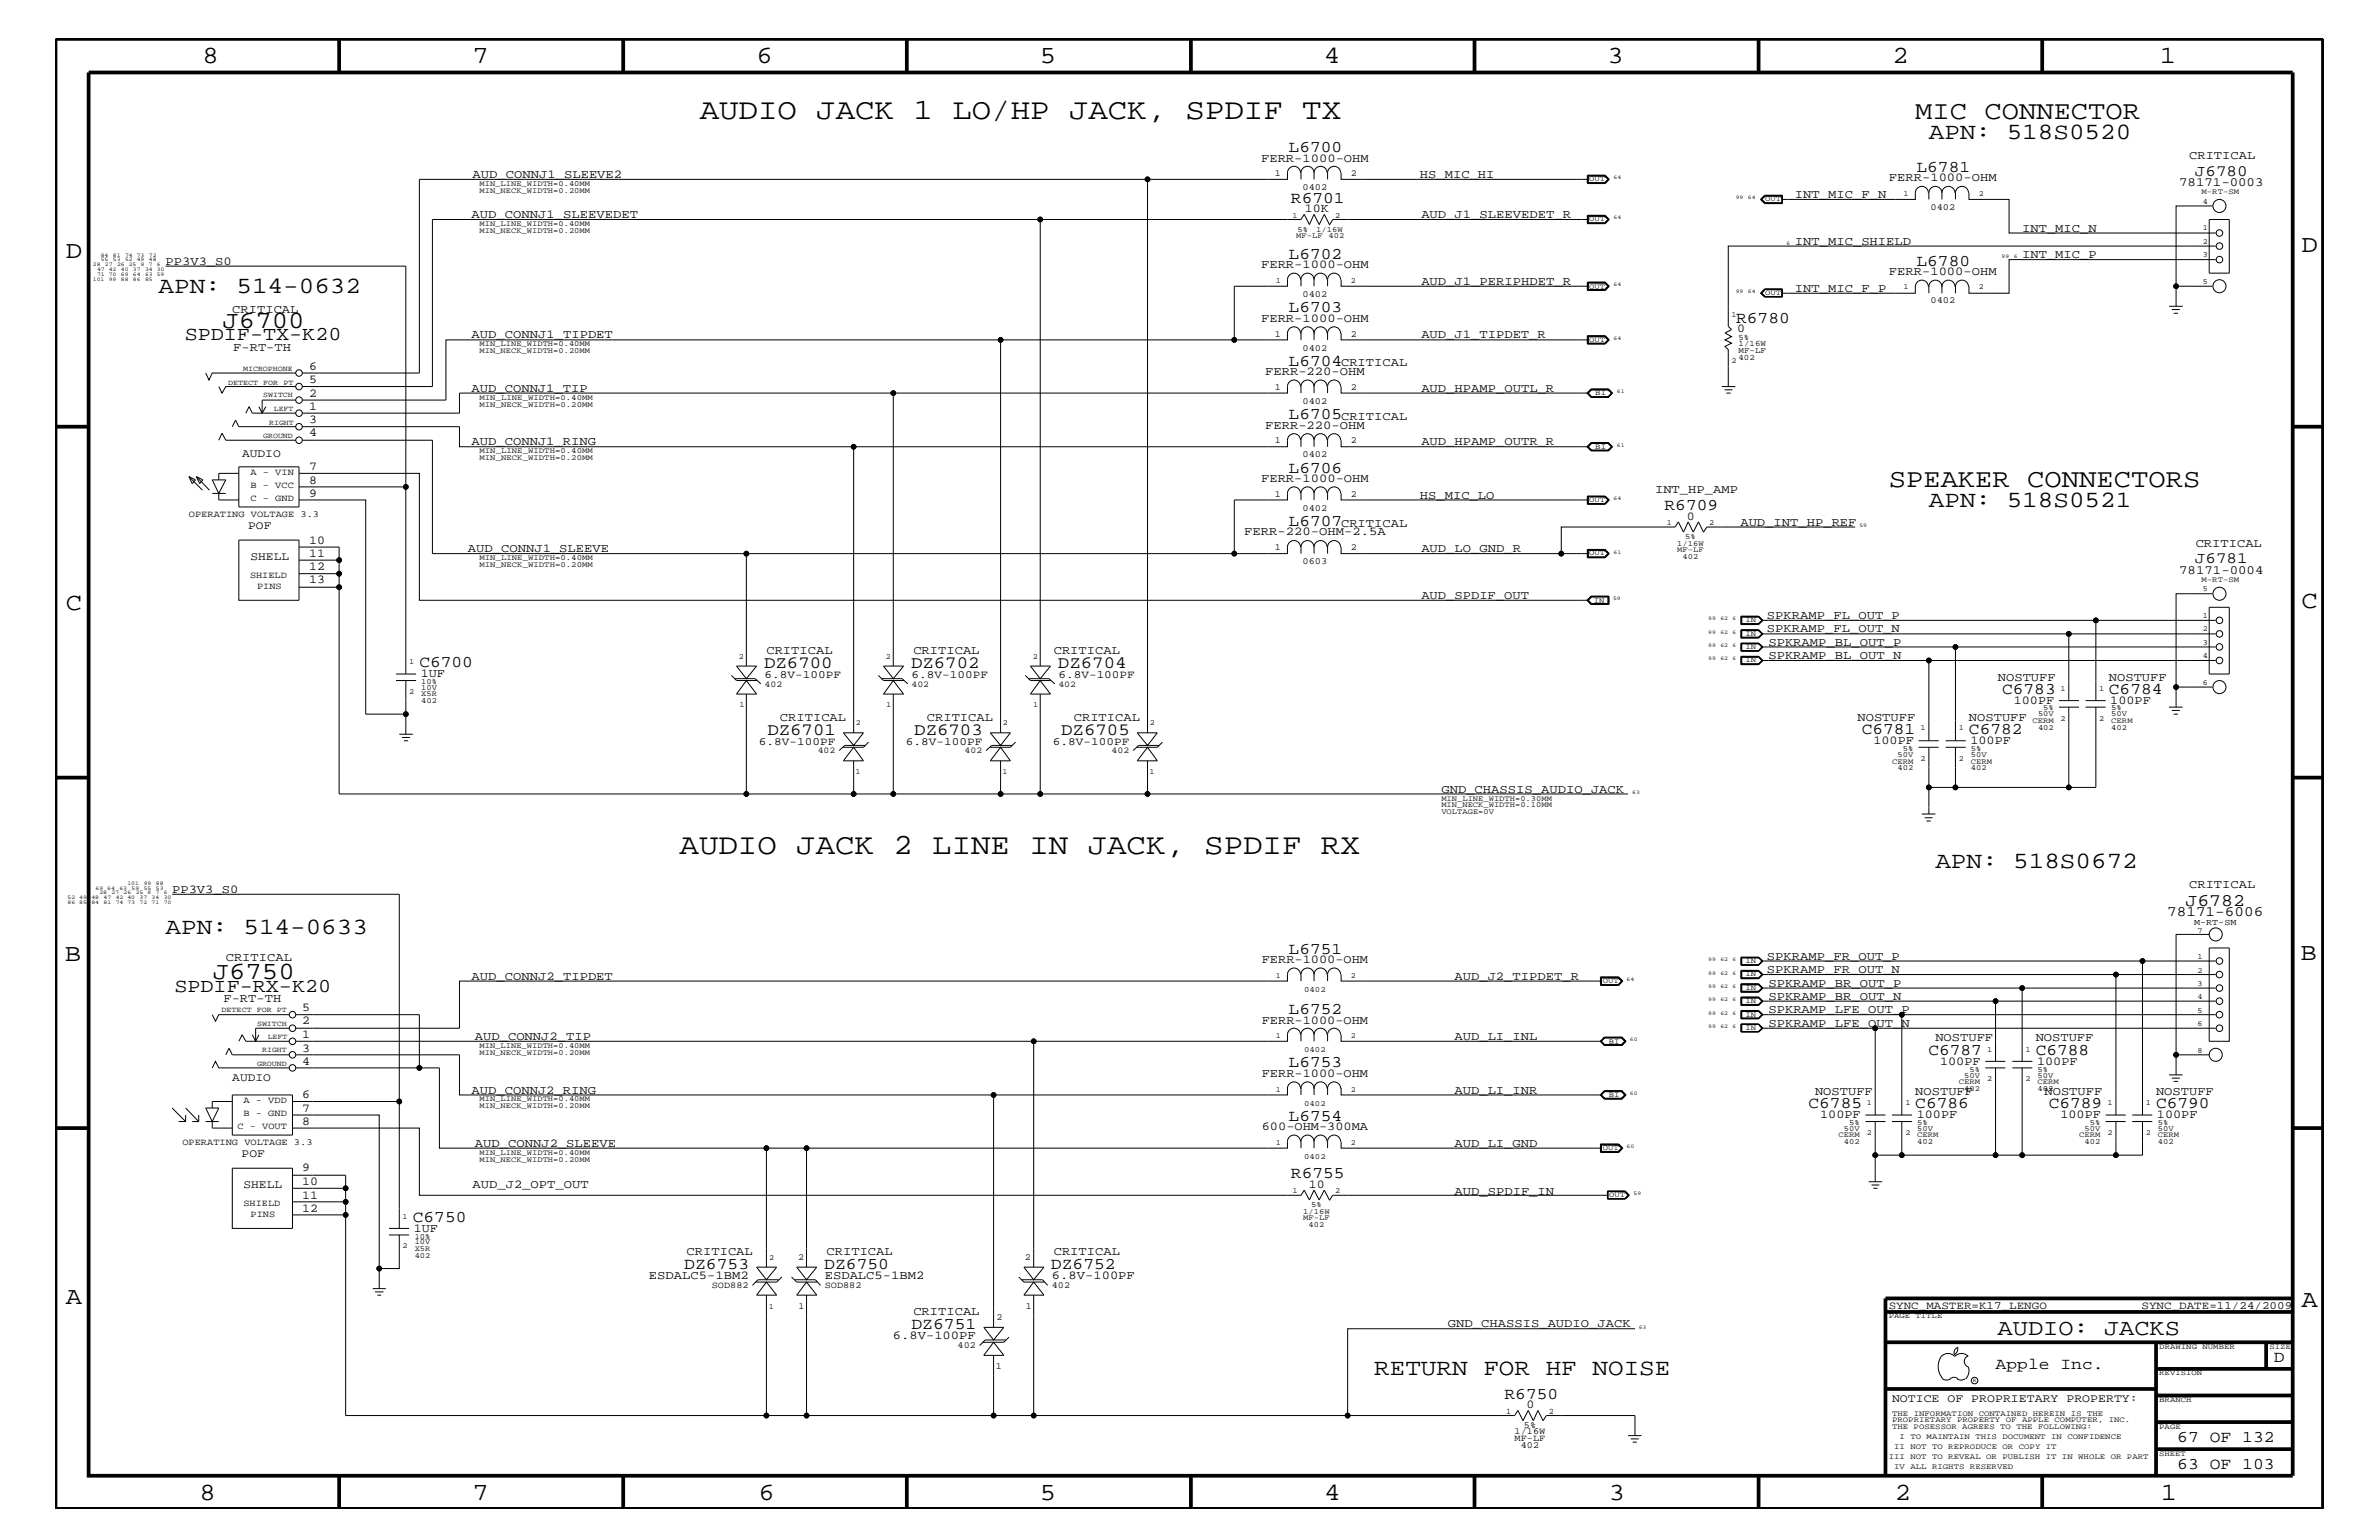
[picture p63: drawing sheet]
<svg xmlns="http://www.w3.org/2000/svg" width="432mm" height="279mm" viewBox="0 0 432 279" stroke-linecap="round" stroke-linejoin="round" font-family="sans-serif">
<defs><g id="words">
<g font-size="5.3">
<text x="127" y="21.6">AUDIO JACK 1 LO/HP JACK, SPDIF TX</text>
<text x="123.4" y="155">AUDIO JACK 2 LINE IN JACK, SPDIF RX</text>
</g>
<g font-size="4.7">
<text x="347.6" y="21.6">MIC CONNECTOR</text>
<text x="342.8" y="88.3">SPEAKER CONNECTORS</text>
</g>
<g font-size="4.5">
<text x="36.7" y="11.5">8</text>
<text x="85.8" y="11.5">7</text>
<text x="137.3" y="11.5">6</text>
<text x="188.7" y="11.5">5</text>
<text x="240.3" y="11.5">4</text>
<text x="291.8" y="11.5">3</text>
<text x="343.5" y="11.5">2</text>
<text x="392" y="11.5">1</text>
<text x="11.9" y="46.8">D</text>
<text x="417.7" y="45.7">D</text>
<text x="40.4" y="59.5">J6700</text>
<text x="11.9" y="110.6">C</text>
<text x="417.7" y="110.3">C</text>
<text x="11.8" y="174.3">B</text>
<text x="38.6" y="177.7">J6750</text>
<text x="417.6" y="174.2">B</text>
<text x="11.9" y="236.7">A</text>
<text x="417.7" y="237.1">A</text>
<text x="36.2" y="272.1">8</text>
<text x="85.8" y="272.1">7</text>
<text x="137.7" y="272.1">6</text>
<text x="188.7" y="272.1">5</text>
<text x="240.4" y="272.1">4</text>
<text x="292" y="272.1">3</text>
<text x="343.9" y="272.1">2</text>
<text x="392.2" y="272.1">1</text>
</g>
<g font-size="4.2">
<text x="350.1" y="25.3">APN: 518S0520</text>
<text x="28.8" y="53.2">APN: 514-0632</text>
<text x="350.1" y="92">APN: 518S0521</text>
<text x="351.3" y="157.4">APN: 518S0672</text>
<text x="30.1" y="169.5">APN: 514-0633</text>
<text x="249.4" y="249.5">RETURN FOR HF NOISE</text>
</g>
<text font-size="4.1" x="362.6" y="242.3">AUDIO: JACKS</text>
<g font-size="3.6">
<text x="33.5" y="61.8">SPDIF-TX-K20</text>
<text x="31.7" y="179.9">SPDIF-RX-K20</text>
</g>
<text font-size="3.2" x="396.7" y="164.4">J6782</text>
<g font-size="3.1">
<text x="138.7" y="121.2">DZ6700</text>
<text x="165.4" y="121.2">DZ6702</text>
<text x="192" y="121.2">DZ6704</text>
<text x="139.3" y="133.3">DZ6701</text>
<text x="165.9" y="133.3">DZ6703</text>
<text x="192.6" y="133.3">DZ6705</text>
</g>
<g font-size="3">
<text x="233.9" y="27.5">L6700</text>
<text x="347.9" y="31.2">L6781</text>
<text x="234.3" y="36.8">R6701</text>
<text x="233.9" y="47">L6702</text>
<text x="347.9" y="48.2">L6780</text>
<text x="233.9" y="56.7">L6703</text>
<text x="315.1" y="58.5">R6780</text>
<text x="233.9" y="66.4">L6704</text>
<text x="233.9" y="76.1">L6705</text>
<text x="233.9" y="85.8">L6706</text>
<text x="233.9" y="95.4">L6707</text>
<text x="302.1" y="92.6">R6709</text>
<text x="76.1" y="121">C6700</text>
<text x="363.4" y="125.9">C6783</text>
<text x="382.8" y="125.9">C6784</text>
<text x="337.9" y="133.2">C6781</text>
<text x="357.4" y="133.2">C6782</text>
<text x="233.9" y="173.1">L6751</text>
<text x="233.9" y="184">L6752</text>
<text x="350" y="191.4">C6787</text>
<text x="369.5" y="191.4">C6788</text>
<text x="233.9" y="193.7">L6753</text>
<text x="233.9" y="203.4">L6754</text>
<text x="328.3" y="201">C6785</text>
<text x="347.6" y="201">C6786</text>
<text x="371.9" y="201">C6789</text>
<text x="391.3" y="201">C6790</text>
<text x="234.3" y="213.8">R6755</text>
<text x="74.9" y="221.7">C6750</text>
<text x="124.2" y="230.2">DZ6753</text>
<text x="149.6" y="230.2">DZ6750</text>
<text x="190.8" y="230.2">DZ6752</text>
<text x="165.4" y="241.2">DZ6751</text>
<text x="362.2" y="248.4">Apple Inc.</text>
<text x="412.7" y="247.1">D</text>
<text x="273.1" y="253.8">R6750</text>
<text x="395.2" y="261.6">67 OF 132</text>
<text x="395.2" y="266.6">63 OF 103</text>
</g>
<g font-size="2.9">
<text x="398.4" y="31.9">J6780</text>
<text x="398.4" y="102.1">J6781</text>
</g>
<text font-size="2.6" x="393.4" y="166.2">78171-6006</text>
<g font-size="2.3">
<text x="395.5" y="33.7">78171-0003</text>
<text x="395.5" y="104.1">78171-0004</text>
</g>
<g font-size="2.2">
<text x="228.9" y="29.3">FERR-1000-OHM</text>
<text x="397.3" y="28.9">CRITICAL</text>
<text x="85.8" y="32.3">AUD_CONNJ1_SLEEVE2</text>
<text x="257.7" y="32.3">HS_MIC_HI</text>
<text x="325.8" y="35.9">INT_MIC_F_N</text>
<text x="342.9" y="32.9">FERR-1000-OHM</text>
<text x="85.6" y="39.6">AUD_CONNJ1_SLEEVEDET</text>
<text x="236.8" y="38.5">10K</text>
<text x="258" y="39.6">AUD_J1_SLEEVEDET_R</text>
<text x="325.8" y="44.4">INT_MIC_SHIELD</text>
<text x="367" y="42">INT_MIC_N</text>
<text x="367" y="46.8">INT_MIC_P</text>
<text x="30.1" y="48">PP3V3_S0</text>
<text x="228.9" y="48.7">FERR-1000-OHM</text>
<text x="258" y="51.7">AUD_J1_PERIPHDET_R</text>
<text x="325.8" y="52.9">INT_MIC_F_P</text>
<text x="342.9" y="49.9">FERR-1000-OHM</text>
<text x="42.2" y="56.8">CRITICAL</text>
<text x="228.9" y="58.4">FERR-1000-OHM</text>
<text x="42.3" y="63.6">F-RT-TH</text>
<text x="85.6" y="61.4">AUD_CONNJ1_TIPDET</text>
<text x="258" y="61.4">AUD_J1_TIPDET_R</text>
<text x="315.3" y="60.3">0</text>
<text x="56.1" y="72">2</text>
<text x="56.1" y="69.5">5</text>
<text x="56.1" y="67.1">6</text>
<text x="85.6" y="71.1">AUD_CONNJ1_TIP</text>
<text x="229.6" y="68.1">FERR-220-OHM</text>
<text x="243.4" y="66.5">CRITICAL</text>
<text x="258" y="71.1">AUD_HPAMP_OUTL_R</text>
<text x="56.1" y="74.4">1</text>
<text x="56.1" y="76.8">3</text>
<text x="229.6" y="77.8">FERR-220-OHM</text>
<text x="243.4" y="76.2">CRITICAL</text>
<text x="56.1" y="79.2">4</text>
<text x="85.6" y="80.8">AUD_CONNJ1_RING</text>
<text x="258" y="80.8">AUD_HPAMP_OUTR_R</text>
<text x="56.1" y="85.3">7</text>
<text x="56.1" y="87.7">8</text>
<text x="228.9" y="87.5">FERR-1000-OHM</text>
<text x="300.4" y="89.5">INT_HP_AMP</text>
<text x="56.1" y="90.1">9</text>
<text x="243.4" y="95.6">CRITICAL</text>
<text x="257.7" y="90.5">HS_MIC_LO</text>
<text x="306.2" y="94.3">0</text>
<text x="315.9" y="95.4">AUD_INT_HP_REF</text>
<text x="56.1" y="98.7">10</text>
<text x="56.1" y="101">11</text>
<text x="84.9" y="100.2">AUD_CONNJ1_SLEEVE</text>
<text x="225.8" y="97.1">FERR-220-OHM-2.5A</text>
<text x="258" y="100.2">AUD_LO_GND_R</text>
<text x="398.5" y="99.3">CRITICAL</text>
<text x="56.1" y="103.5">12</text>
<text x="56.1" y="105.9">13</text>
<text x="258" y="108.7">AUD_SPDIF_OUT</text>
<text x="320.7" y="112.3">SPKRAMP_FL_OUT_P</text>
<text x="139.1" y="118.6">CRITICAL</text>
<text x="165.8" y="118.6">CRITICAL</text>
<text x="191.3" y="118.6">CRITICAL</text>
<text x="320.7" y="114.8">SPKRAMP_FL_OUT_N</text>
<text x="321" y="117.2">SPKRAMP_BL_OUT_P</text>
<text x="321" y="119.6">SPKRAMP_BL_OUT_N</text>
<text x="76.4" y="122.9">1UF</text>
<text x="362.6" y="123.5">NOSTUFF</text>
<text x="382.8" y="123.5">NOSTUFF</text>
<text x="141.6" y="130.8">CRITICAL</text>
<text x="168.2" y="130.8">CRITICAL</text>
<text x="194.9" y="130.8">CRITICAL</text>
<text x="337.1" y="130.8">NOSTUFF</text>
<text x="357.4" y="130.8">NOSTUFF</text>
<text x="365.5" y="127.7">100PF</text>
<text x="383" y="127.7">100PF</text>
<text x="340" y="135">100PF</text>
<text x="357.6" y="135">100PF</text>
<text x="261.6" y="143.9">GND_CHASSIS_AUDIO_JACK</text>
<text x="31.2" y="162">PP3V3_S0</text>
<text x="397.3" y="161.1">CRITICAL</text>
<text x="41" y="174.4">CRITICAL</text>
<text x="85.6" y="177.7">AUD_CONNJ2_TIPDET</text>
<text x="229" y="174.8">FERR-1000-OHM</text>
<text x="264" y="177.7">AUD_J2_TIPDET_R</text>
<text x="320.7" y="174.2">SPKRAMP_FR_OUT_P</text>
<text x="320.7" y="176.6">SPKRAMP_FR_OUT_N</text>
<text x="321" y="179">SPKRAMP_BR_OUT_P</text>
<text x="40.6" y="181.8">F-RT-TH</text>
<text x="54.9" y="185.9">2</text>
<text x="54.9" y="183.5">5</text>
<text x="229" y="185.7">FERR-1000-OHM</text>
<text x="321" y="183.8">SPKRAMP_LFE_OUT_P</text>
<text x="321" y="181.4">SPKRAMP_BR_OUT_N</text>
<text x="54.9" y="188.3">1</text>
<text x="54.9" y="190.8">3</text>
<text x="86.2" y="188.7">AUD_CONNJ2_TIP</text>
<text x="264" y="188.7">AUD_LI_INL</text>
<text x="321" y="186.3">SPKRAMP_LFE_OUT_N</text>
<text x="351.3" y="188.9">NOSTUFF</text>
<text x="369.5" y="188.9">NOSTUFF</text>
<text x="54.9" y="193.2">4</text>
<text x="229" y="195.4">FERR-1000-OHM</text>
<text x="352.1" y="193.2">100PF</text>
<text x="369.7" y="193.2">100PF</text>
<text x="54.9" y="199.2">6</text>
<text x="54.9" y="201.7">7</text>
<text x="85.6" y="198.4">AUD_CONNJ2_RING</text>
<text x="264" y="198.4">AUD_LI_INR</text>
<text x="329.4" y="198.7">NOSTUFF</text>
<text x="330.4" y="202.9">100PF</text>
<text x="347.6" y="198.7">NOSTUFF</text>
<text x="347.9" y="202.9">100PF</text>
<text x="371.1" y="198.7">NOSTUFF</text>
<text x="374" y="202.9">100PF</text>
<text x="391.3" y="198.7">NOSTUFF</text>
<text x="391.5" y="202.9">100PF</text>
<text x="54.9" y="204.1">8</text>
<text x="86.2" y="208.1">AUD_CONNJ2_SLEEVE</text>
<text x="229" y="205.1">600-OHM-300MA</text>
<text x="264" y="208.1">AUD_LI_GND</text>
<text x="54.9" y="215">10</text>
<text x="54.9" y="212.5">9</text>
<text x="85.8" y="215.6">AUD_J2_OPT_OUT</text>
<text x="237.6" y="215.5">10</text>
<text x="54.9" y="217.5">11</text>
<text x="54.9" y="219.8">12</text>
<text x="264" y="216.9">AUD_SPDIF_IN</text>
<text x="75.1" y="223.5">1UF</text>
<text x="124.6" y="227.7">CRITICAL</text>
<text x="150" y="227.7">CRITICAL</text>
<text x="191.3" y="227.7">CRITICAL</text>
<text x="117.8" y="232.1">ESDALC5-1BM2</text>
<text x="149.7" y="232.1">ESDALC5-1BM2</text>
<text x="190.9" y="232.1">6.8V-100PF</text>
<text x="165.8" y="238.6">CRITICAL</text>
<text x="162.1" y="243">6.8V-100PF</text>
<text x="262.8" y="240.8">GND_CHASSIS_AUDIO_JACK</text>
<text x="277.1" y="255.5">0</text>
</g>
<g font-size="2.1">
<text x="43.9" y="82.8">AUDIO</text>
<text x="45" y="96">POF</text>
<text x="45.5" y="101.5">SHELL</text>
<text x="42.2" y="196.2">AUDIO</text>
<text x="43.9" y="209.9">POF</text>
<text x="44.2" y="215.5">SHELL</text>
<text x="343.4" y="254.4">NOTICE OF PROPRIETARY PROPERTY:</text>
</g>
<g font-size="2">
<text x="138.8" y="123">6.8V-100PF</text>
<text x="165.4" y="123">6.8V-100PF</text>
<text x="192.1" y="123">6.8V-100PF</text>
<text x="137.8" y="135.2">6.8V-100PF</text>
<text x="164.4" y="135.2">6.8V-100PF</text>
<text x="191.1" y="135.2">6.8V-100PF</text>
<text x="342.8" y="237.4">SYNC_MASTER=K17_LENGO</text>
<text x="388.7" y="237.4">SYNC_DATE=11/24/2009</text>
</g>
<g font-size="1.7">
<text x="231.4" y="31.9">1</text>
<text x="236.4" y="34.5">0402</text>
<text x="245.2" y="31.9">2</text>
<text x="350.4" y="38.1">0402</text>
<text x="236.4" y="53.9">0402</text>
<text x="350.4" y="55.1">0402</text>
<text x="231.4" y="61.1">1</text>
<text x="236.4" y="63.6">0402</text>
<text x="245.2" y="61.1">2</text>
<text x="231.4" y="70.7">1</text>
<text x="245.2" y="70.7">2</text>
<text x="236.4" y="73.3">0402</text>
<text x="231.4" y="80.5">1</text>
<text x="236.4" y="83">0402</text>
<text x="245.2" y="80.5">2</text>
<text x="45.5" y="86.1">A - VIN</text>
<text x="45.5" y="88.6">B - VCC</text>
<text x="34.3" y="93.8">OPERATING VOLTAGE 3.3</text>
<text x="45.5" y="91">C - GND</text>
<text x="231.4" y="90.1">1</text>
<text x="236.4" y="92.7">0402</text>
<text x="245.2" y="90.1">2</text>
<text x="231.4" y="99.9">1</text>
<text x="245.2" y="99.9">2</text>
<text x="45.4" y="104.9">SHIELD</text>
<text x="46.7" y="106.9">PINS</text>
<text x="236.4" y="102.4">0603</text>
<text x="44.2" y="200.1">A - VDD</text>
<text x="44.2" y="202.6">B - GND</text>
<text x="33.1" y="207.7">OPERATING VOLTAGE 3.3</text>
<text x="43.1" y="204.9">C - VOUT</text>
<text x="44.2" y="218.9">SHIELD</text>
<text x="45.5" y="220.8">PINS</text>
<text x="129.2" y="233.7">SOD882</text>
<text x="144.9" y="228.5">2</text>
<text x="149.7" y="233.7">SOD882</text>
<text x="186" y="228.5">2</text>
<text x="190.9" y="233.7">402</text>
<text x="144.9" y="237.4">1</text>
<text x="180.8" y="239.5">2</text>
<text x="186.2" y="237.4">1</text>
<text x="173.8" y="244.5">402</text>
<text x="180.8" y="248.4">1</text>
<text x="274.9" y="260.2">1/16W</text>
<text x="274.9" y="261.4">MF-LF</text>
<text x="276.1" y="262.7">402</text>
<text x="276.6" y="259">5%</text>
</g>
<g font-size="1.6">
<text x="138.8" y="124.6">402</text>
<text x="165.4" y="124.6">402</text>
<text x="192.1" y="124.6">402</text>
<text x="148.4" y="136.7">402</text>
<text x="175.1" y="136.7">402</text>
<text x="201.8" y="136.7">402</text>
<text x="398.2" y="167.8">M-RT-SM</text>
</g>
<g font-size="1.5">
<text x="315.6" y="65.3">402</text>
<text x="315.6" y="64">MF-LF</text>
<text x="315.6" y="62.9">1/16W</text>
<text x="315.6" y="61.7">5%</text>
<text x="273.4" y="256.5">1</text>
<text x="281.1" y="256.5">2</text>
</g>
<g font-size="1.4">
<text x="87" y="35">MIN_NECK_WIDTH=0.20MM</text>
<text x="87" y="33.7">MIN_LINE_WIDTH=0.40MM</text>
<text x="288.5" y="32.9">OUT</text>
<text x="345.5" y="35.6">1</text>
<text x="359.2" y="35.6">2</text>
<text x="399.6" y="35.2">M-RT-SM</text>
<text x="87" y="41">MIN_LINE_WIDTH=0.40MM</text>
<text x="234.6" y="39.5">1</text>
<text x="242.3" y="39.5">2</text>
<text x="288.5" y="40.2">OUT</text>
<text x="320.4" y="36.5">OUT</text>
<text x="399.8" y="36.9">4</text>
<text x="399.8" y="41.8">1</text>
<text x="87" y="42.3">MIN_NECK_WIDTH=0.20MM</text>
<text x="235.2" y="43.2">MF-LF</text>
<text x="235.5" y="42">5%</text>
<text x="238.9" y="42">1/16W</text>
<text x="241.1" y="43.2">402</text>
<text x="399.8" y="44.2">2</text>
<text x="399.8" y="46.6">3</text>
<text x="231.6" y="51.3">1</text>
<text x="245.2" y="51.3">2</text>
<text x="288.5" y="52.4">OUT</text>
<text x="320.4" y="53.5">OUT</text>
<text x="345.5" y="52.5">1</text>
<text x="359.2" y="52.5">2</text>
<text x="399.8" y="51.5">5</text>
<text x="314.3" y="57.4">1</text>
<text x="87" y="62.9">MIN_LINE_WIDTH=0.40MM</text>
<text x="87" y="64">MIN_NECK_WIDTH=0.20MM</text>
<text x="288.5" y="62">OUT</text>
<text x="314.3" y="65.9">2</text>
<text x="41.4" y="69.8">DETECT FOR PT</text>
<text x="44.1" y="67.3">MICROPHONE</text>
<text x="289.6" y="71.7">BI</text>
<text x="47.8" y="72.1">SWITCH</text>
<text x="48.9" y="77.1">RIGHT</text>
<text x="49.7" y="74.5">LEFT</text>
<text x="87" y="72.6">MIN_LINE_WIDTH=0.40MM</text>
<text x="87" y="73.8">MIN_NECK_WIDTH=0.20MM</text>
<text x="47.8" y="79.4">GROUND</text>
<text x="87" y="83.5">MIN_NECK_WIDTH=0.20MM</text>
<text x="87" y="82.2">MIN_LINE_WIDTH=0.40MM</text>
<text x="289.6" y="81.4">BI</text>
<text x="288.5" y="91.1">OUT</text>
<text x="302.5" y="95.2">1</text>
<text x="310.2" y="95.2">2</text>
<text x="87" y="101.6">MIN_LINE_WIDTH=0.40MM</text>
<text x="288.5" y="100.8">OUT</text>
<text x="304.4" y="100.2">MF-LF</text>
<text x="304.4" y="99">1/16W</text>
<text x="305.4" y="101.4">402</text>
<text x="305.9" y="97.7">5%</text>
<text x="87" y="102.9">MIN_NECK_WIDTH=0.20MM</text>
<text x="399.6" y="105.5">M-RT-SM</text>
<text x="399.8" y="107.2">5</text>
<text x="289.3" y="109.3">IN</text>
<text x="316.8" y="112.9">IN</text>
<text x="399.8" y="112">1</text>
<text x="134.1" y="119.5">2</text>
<text x="160.8" y="119.5">2</text>
<text x="187.5" y="119.5">2</text>
<text x="316.8" y="117.8">IN</text>
<text x="316.8" y="115.3">IN</text>
<text x="399.8" y="114.5">2</text>
<text x="399.8" y="117">3</text>
<text x="399.8" y="119.3">4</text>
<text x="74.3" y="120.4">1</text>
<text x="74.3" y="125.9">2</text>
<text x="76.5" y="124.1">10%</text>
<text x="76.5" y="125.2">10V</text>
<text x="316.8" y="120.2">IN</text>
<text x="374" y="125.3">1</text>
<text x="381" y="125.3">1</text>
<text x="399.8" y="124.2">6</text>
<text x="76.5" y="126.4">X5R</text>
<text x="76.5" y="127.6">402</text>
<text x="134.2" y="128.3">1</text>
<text x="155.4" y="131.6">2</text>
<text x="160.9" y="128.3">1</text>
<text x="182" y="131.6">2</text>
<text x="187.5" y="128.3">1</text>
<text x="208.7" y="131.6">2</text>
<text x="368.9" y="131.3">CERM</text>
<text x="369.9" y="130">50V</text>
<text x="370.8" y="128.9">5%</text>
<text x="374" y="130.8">2</text>
<text x="381" y="130.8">2</text>
<text x="383.2" y="128.9">5%</text>
<text x="383.2" y="130">50V</text>
<text x="383.2" y="131.3">CERM</text>
<text x="344.4" y="137.3">50V</text>
<text x="345.4" y="136.2">5%</text>
<text x="348.6" y="132.5">1</text>
<text x="355.5" y="132.5">1</text>
<text x="357.7" y="136.2">5%</text>
<text x="357.7" y="137.3">50V</text>
<text x="369.9" y="132.4">402</text>
<text x="383.2" y="132.4">402</text>
<text x="155.3" y="140.4">1</text>
<text x="181.9" y="140.4">1</text>
<text x="208.6" y="140.4">1</text>
<text x="343.4" y="138.5">CERM</text>
<text x="344.4" y="139.7">402</text>
<text x="348.6" y="138">2</text>
<text x="355.5" y="138">2</text>
<text x="357.7" y="138.5">CERM</text>
<text x="357.7" y="139.7">402</text>
<text x="261.6" y="147.7">VOLTAGE=0V</text>
<text x="261.6" y="145.3">MIN_LINE_WIDTH=0.30MM</text>
<text x="261.6" y="146.5">MIN_NECK_WIDTH=0.10MM</text>
<text x="398.9" y="169.2">7</text>
<text x="231.6" y="177.4">1</text>
<text x="236.7" y="179.9">0402</text>
<text x="245.2" y="177.4">2</text>
<text x="290.9" y="178.4">OUT</text>
<text x="316.8" y="179.6">IN</text>
<text x="316.8" y="174.8">IN</text>
<text x="316.8" y="177.2">IN</text>
<text x="398.9" y="174">1</text>
<text x="398.9" y="176.5">2</text>
<text x="398.9" y="178.8">3</text>
<text x="40.2" y="183.6">DETECT FOR PT</text>
<text x="316.8" y="184.4">IN</text>
<text x="316.8" y="182.1">IN</text>
<text x="398.9" y="181.3">4</text>
<text x="398.9" y="183.8">5</text>
<text x="46.7" y="186.1">SWITCH</text>
<text x="47.6" y="190.9">RIGHT</text>
<text x="48.6" y="188.6">LEFT</text>
<text x="87" y="190.2">MIN_LINE_WIDTH=0.40MM</text>
<text x="87" y="191.4">MIN_NECK_WIDTH=0.20MM</text>
<text x="231.6" y="188.3">1</text>
<text x="236.7" y="190.9">0402</text>
<text x="245.2" y="188.3">2</text>
<text x="292" y="189.3">BI</text>
<text x="316.8" y="186.9">IN</text>
<text x="360.7" y="190.8">1</text>
<text x="367.6" y="190.8">1</text>
<text x="398.9" y="191">8</text>
<text x="398.9" y="186.1">6</text>
<text x="46.7" y="193.3">GROUND</text>
<text x="355.5" y="196.7">CERM</text>
<text x="356.5" y="195.5">50V</text>
<text x="356.5" y="197.9">402</text>
<text x="357.5" y="194.4">5%</text>
<text x="360.7" y="196.2">2</text>
<text x="367.6" y="196.2">2</text>
<text x="369.8" y="194.4">5%</text>
<text x="369.8" y="195.5">50V</text>
<text x="369.8" y="196.7">CERM</text>
<text x="369.8" y="197.9">402</text>
<text x="87" y="199.8">MIN_LINE_WIDTH=0.40MM</text>
<text x="87" y="201">MIN_NECK_WIDTH=0.20MM</text>
<text x="231.6" y="198.1">1</text>
<text x="236.7" y="200.6">0402</text>
<text x="245.2" y="198.1">2</text>
<text x="292" y="199">BI</text>
<text x="338.8" y="200.4">1</text>
<text x="345.9" y="200.4">1</text>
<text x="382.5" y="200.4">1</text>
<text x="389.5" y="200.4">1</text>
<text x="87" y="209.6">MIN_LINE_WIDTH=0.40MM</text>
<text x="231.6" y="207.7">1</text>
<text x="245.2" y="207.7">2</text>
<text x="290.9" y="208.7">OUT</text>
<text x="333.7" y="206.4">CERM</text>
<text x="334.7" y="205.2">50V</text>
<text x="334.7" y="207.6">402</text>
<text x="335.6" y="204.1">5%</text>
<text x="338.8" y="205.9">2</text>
<text x="345.9" y="205.9">2</text>
<text x="348" y="204.1">5%</text>
<text x="348" y="205.2">50V</text>
<text x="348" y="206.4">CERM</text>
<text x="348" y="207.6">402</text>
<text x="377.4" y="206.4">CERM</text>
<text x="378.4" y="205.2">50V</text>
<text x="378.4" y="207.6">402</text>
<text x="379.3" y="204.1">5%</text>
<text x="382.5" y="205.9">2</text>
<text x="389.5" y="205.9">2</text>
<text x="391.7" y="204.1">5%</text>
<text x="391.7" y="205.2">50V</text>
<text x="391.7" y="206.4">CERM</text>
<text x="391.7" y="207.6">402</text>
<text x="87" y="210.8">MIN_NECK_WIDTH=0.20MM</text>
<text x="236.7" y="210.3">0402</text>
<text x="73.1" y="221.1">1</text>
<text x="234.6" y="216.4">1</text>
<text x="236.5" y="221.4">MF-LF</text>
<text x="236.5" y="220.2">1/16W</text>
<text x="238" y="219">5%</text>
<text x="242.3" y="216.4">2</text>
<text x="292.1" y="217.2">OUT</text>
<text x="73.1" y="226.5">2</text>
<text x="75.3" y="227">X5R</text>
<text x="75.3" y="225.7">10V</text>
<text x="75.3" y="224.7">10%</text>
<text x="237.5" y="222.6">402</text>
<text x="75.3" y="228.2">402</text>
<text x="139.6" y="228.5">2</text>
<text x="139.5" y="237.4">1</text>
<text x="342.8" y="239.2">PAGE TITLE</text>
<text x="391.9" y="244.7">DRAWING NUMBER</text>
<text x="411.9" y="244.7">SIZE</text>
<text x="391.9" y="249.5">REVISION</text>
<text x="343.4" y="256.8">THE INFORMATION CONTAINED HEREIN IS THE</text>
<text x="391.9" y="254.4">BRANCH</text>
<text x="343.4" y="259.3">THE POSESSOR AGREES TO THE FOLLOWING:</text>
<text x="343.4" y="258">PROPRIETARY PROPERTY OF APPLE COMPUTER, INC.</text>
<text x="343.8" y="262.9">II NOT TO REPRODUCE OR COPY IT</text>
<text x="344.8" y="261.1">I TO MAINTAIN THIS DOCUMENT IN CONFIDENCE</text>
<text x="391.9" y="259.3">PAGE</text>
<text x="342.8" y="264.7">III NOT TO REVEAL OR PUBLISH IT IN WHOLE OR PART</text>
<text x="343.8" y="266.6">IV ALL RIGHTS RESERVED</text>
<text x="391.9" y="264.1">SHEET</text>
</g>
<g font-size="1">
<text x="292.9" y="32.5">64</text>
<text x="292.9" y="39.8">64</text>
<text x="315" y="36.2">99</text>
<text x="317.2" y="36.2">64</text>
<text x="18.3" y="47.4">55</text>
<text x="18.3" y="46.6">84</text>
<text x="20.5" y="47.4">53</text>
<text x="20.5" y="46.6">81</text>
<text x="22.7" y="47.4">52 49</text>
<text x="22.7" y="46.6">74 73</text>
<text x="27" y="47.4">48</text>
<text x="27" y="46.6">72</text>
<text x="324.3" y="44.4">6</text>
<text x="363.3" y="46.8">99</text>
<text x="365.5" y="46.8">6</text>
<text x="16.8" y="48.3">28</text>
<text x="16.8" y="50.9">101</text>
<text x="17.6" y="49.2">47 42</text>
<text x="17.6" y="50.1">71 70</text>
<text x="19" y="48.3">27</text>
<text x="19.7" y="50.9">99</text>
<text x="21.3" y="48.3">26 25</text>
<text x="21.9" y="49.2">40</text>
<text x="21.9" y="50.1">69</text>
<text x="21.9" y="50.9">88</text>
<text x="24.1" y="49.2">37</text>
<text x="24.1" y="50.1">64</text>
<text x="24.1" y="50.9">86</text>
<text x="25.6" y="48.3">8</text>
<text x="26.3" y="49.2">34 30</text>
<text x="26.3" y="50.1">63 59</text>
<text x="26.3" y="50.9">85</text>
<text x="27" y="48.3">7</text>
<text x="28.4" y="48.3">6</text>
<text x="292.9" y="51.9">64</text>
<text x="315" y="53.2">99</text>
<text x="317.2" y="53.2">64</text>
<text x="292.9" y="61.7">64</text>
<text x="293.5" y="71.3">61</text>
<text x="293.5" y="81.1">61</text>
<text x="292.9" y="90.7">64</text>
<text x="337.5" y="95.6">59</text>
<text x="292.9" y="100.4">61</text>
<text x="292.8" y="108.9">59</text>
<text x="310" y="112.6">99</text>
<text x="312.3" y="112.6">62</text>
<text x="314.5" y="112.6">6</text>
<text x="310" y="117.4">99</text>
<text x="310" y="119.8">99</text>
<text x="310" y="115">99</text>
<text x="312.3" y="117.4">62</text>
<text x="312.3" y="119.8">62</text>
<text x="312.3" y="115">62</text>
<text x="314.5" y="117.4">6</text>
<text x="314.5" y="119.8">6</text>
<text x="314.5" y="115">6</text>
<text x="296.2" y="144">63</text>
<text x="17.4" y="161.4">69 64</text>
<text x="21.7" y="161.4">63</text>
<text x="23.1" y="160.6">101</text>
<text x="23.9" y="161.4">59</text>
<text x="26.1" y="161.4">55</text>
<text x="26.1" y="160.6">99</text>
<text x="28.3" y="161.4">53</text>
<text x="28.3" y="160.6">88</text>
<text x="12.3" y="163.2">52 49</text>
<text x="12.3" y="164">86 85</text>
<text x="16.6" y="163.2">48</text>
<text x="16.6" y="164">84</text>
<text x="18" y="162.2">28</text>
<text x="18.8" y="163.2">47</text>
<text x="18.8" y="164">81</text>
<text x="20.2" y="162.2">27</text>
<text x="21" y="163.2">42 40</text>
<text x="21" y="164">74 73</text>
<text x="22.4" y="162.2">26</text>
<text x="24.6" y="162.2">25 8</text>
<text x="25.3" y="163.2">37</text>
<text x="25.3" y="164">72</text>
<text x="27.5" y="163.2">34</text>
<text x="27.5" y="164">71</text>
<text x="28.3" y="162.2">7</text>
<text x="29.7" y="163.2">30</text>
<text x="29.7" y="164">70</text>
<text x="29.7" y="162.2">6</text>
<text x="295.2" y="178">64</text>
<text x="310" y="179.3">99</text>
<text x="310" y="174.4">99</text>
<text x="310" y="176.8">99</text>
<text x="312.3" y="179.3">62</text>
<text x="312.3" y="174.4">62</text>
<text x="312.3" y="176.8">62</text>
<text x="314.5" y="179.3">6</text>
<text x="314.5" y="174.4">6</text>
<text x="314.5" y="176.8">6</text>
<text x="310" y="184.1">99</text>
<text x="310" y="181.6">99</text>
<text x="312.3" y="184.1">62</text>
<text x="312.3" y="181.6">62</text>
<text x="314.5" y="184.1">6</text>
<text x="314.5" y="181.6">6</text>
<text x="295.8" y="188.9">60</text>
<text x="310" y="186.5">99</text>
<text x="312.3" y="186.5">62</text>
<text x="314.5" y="186.5">6</text>
<text x="295.8" y="198.7">60</text>
<text x="295.2" y="208.3">60</text>
<text x="296.5" y="216.9">59</text>
<text x="297.4" y="241.1">63</text>
<text x="358.1" y="250.7">R</text>
</g>
</g></defs>
<g fill="none" stroke="#000" stroke-width=".18">
<path d="M188.8 39.8h-110.3v30.3h-23.6M208.3 32.5h-132.2v35.2h-21.2M236.1 31.4a1.19 1.19 0 0 0-1.2-1.2 1.19 1.19 0 0 0-1.2 1.2v1.1h-25.4v100.5M238.5 31.4a1.19 1.19 0 0 1 1.2-1.2 1.19 1.19 0 0 1 1.2 1.2M238.5 31.4a1.19 1.19 0 0 0-1.2-1.2 1.19 1.19 0 0 0-1.2 1.2v1.1M238.5 31.4v1.1M243.3 31.4a1.19 1.19 0 0 0-1.2-1.2 1.19 1.19 0 0 0-1.1 1.2v1.1M243.4 31.4v1.1h44.9M288.1 31.8h3.2l.8 .7-.8 .8h-3.2zM288.1 39.1h3.2l.8 .7-.8 .8h-3.2zM288.1 33.2h3.2M288.1 31.9h3.2"/>
<path d="M288.1 39.1h3.2M288.2 31.9v1.3M288.2 39.1v1.4M288.3 31.9h3l.5 .6-.5 .6h-3zM288.3 39.2h3l.5 .6-.5 .6h-3zM288.3 39.8h-46.4l-.6 1M291.3 31.9l.7 .6-.7 .7M291.3 31.9l.6 .6-.6 .7M291.3 39.1l.7 .7-.7 .7M291.3 39.1l.6 .7-.6 .7M319.5 36.2l.8-.8h3.2v1.5h-3.2zM320.4 35.5l-.7 .7 .7 .7"/>
<path d="M323.4 35.6h-3l-.6 .6 .6 .6h3M323.4 35.5v1.4M323.5 35.5h-3.2l-.7 .7 .7 .7h3.2M350 35a1.19 1.19 0 0 0-1.2-1.2 1.19 1.19 0 0 0-1.2 1.2v1.2h-24.2M352.5 35a1.19 1.19 0 0 1 1.2-1.2 1.19 1.19 0 0 1 1.1 1.2M352.5 35a1.19 1.19 0 0 0-1.2-1.2 1.19 1.19 0 0 0-1.2 1.2v1.2M352.5 35v1.2M357.3 35a1.19 1.19 0 0 0-1.2-1.2 1.19 1.19 0 0 0-1.2 1.2v1.2M357.4 35v1.2h7.3v6.1h37.5M401 39.8h3.6v9.8h-3.6zM401.6 37.4h-6.6v14.5h6.6M30.1 48.3h43.6v40"/>
<path d="M236.1 50.7a1.19 1.19 0 0 0-1.2-1.1 1.19 1.19 0 0 0-1.2 1.1v1.2h-9.7v9.8M238.5 50.7a1.19 1.19 0 0 1 1.2-1.1 1.19 1.19 0 0 1 1.2 1.1M238.5 50.7a1.19 1.19 0 0 0-1.2-1.1 1.19 1.19 0 0 0-1.2 1.1v1.2M238.5 50.7v1.2M241.3 40.8l-.9-1.9-1 1.9-.9-1.9-.8 1.9-1-1.9-.6 .9h-47.3v81M243.3 50.7a1.19 1.19 0 0 0-1.2-1.1 1.19 1.19 0 0 0-1.1 1.1v1.2M243.4 50.7v1.2h44.9M288.1 51.2h3.2l.8 .7-.8 .8h-3.2zM288.1 51.3h3.2l.7 .6-.7 .8M288.1 40.5h3.2M288.2 51.3h3.1l.6 .6-.6 .7h-3.1zM288.3 51.3v1.2h3l.5-.6-.5-.6"/>
<path d="M320.3 52.4h3.2v1.5h-3.2M320.3 52.4l-.8 .8 .8 .7M320.3 52.4l-.7 .8 .7 .7M320.4 52.5l-.6 .7 .6 .6M320.4 52.5h3v1.3h-3M320.4 52.5l-.7 .7 .7 .6M347.6 51.9v1.3h-24.2M347.6 52a1.19 1.19 0 0 1 1.2-1.2 1.19 1.19 0 0 1 1.2 1.2M350.1 52a1.19 1.19 0 0 1 1.2-1.2 1.19 1.19 0 0 1 1.2 1.2 1.19 1.19 0 0 1 1.2-1.2 1.19 1.19 0 0 1 1.1 1.2M350.1 51.9v1.3M352.5 51.9v1.3M354.9 52a1.19 1.19 0 0 1 1.2-1.2 1.19 1.19 0 0 1 1.2 1.2"/>
<path d="M354.9 51.9v1.3M393.7 55.6h2.5M394.2 56.2h1.4M394.5 56.8h.8M395 51.9v3.7M402.2 44.6h-88.5v14.6l.6 .6-1.2 .6 1.2 .7-1.2 .6 1.2 .6-1.2 .6 .6 .5v6.7M402.2 47.1h-37.5v6.1h-7.3v-1.3M37.3 67.7l.6 1.2 .6-1.2h15.2M39.7 70.1l.6 1.2 .7-1.2h12.7M39.7 79.9l.6-1.3 .7 1.3h12.7M42.2 77.4l.6-1.2 .5 1.2h10.4M44.6 75l.6-1.2 .6 1.2h7.9"/>
<path d="M47 73.8l.6 1.2M48.3 73.8l-.7 1.2M53.7 72.6h-6.1v2.4M54.9 77.4h28.5v3.7h71.5M54.9 79.9h23.6v20.5h57M162.1 71.3h-78.7v3.7h-28.5M181.6 61.7h-100.7v10.9h-26M224 61.7h-42.4v71.3M233.7 60.4v1.3h-9.7M233.7 60.5a1.19 1.19 0 0 1 1.2-1.2 1.19 1.19 0 0 1 1.2 1.2M236.1 79.9a1.19 1.19 0 0 0-1.2-1.2 1.19 1.19 0 0 0-1.2 1.2v1.2h-78.8v51.9M236.1 70.1a1.19 1.19 0 0 0-1.2-1.2 1.19 1.19 0 0 0-1.2 1.2v1.2h-71.6v49.5"/>
<path d="M236.1 60.5a1.19 1.19 0 0 1 1.2-1.2 1.19 1.19 0 0 1 1.2 1.2 1.19 1.19 0 0 1 1.2-1.2 1.19 1.19 0 0 1 1.2 1.2M236.1 60.4v1.3M238.5 79.9a1.19 1.19 0 0 1 1.2-1.2 1.19 1.19 0 0 1 1.2 1.2M238.5 79.9a1.19 1.19 0 0 0-1.2-1.2 1.19 1.19 0 0 0-1.2 1.2v1.2M238.5 70.1a1.19 1.19 0 0 1 1.2-1.2 1.19 1.19 0 0 1 1.2 1.2M238.5 70.1a1.19 1.19 0 0 0-1.2-1.2 1.19 1.19 0 0 0-1.2 1.2v1.2M238.5 60.4v1.3M238.5 70.1v1.2M238.5 79.9v1.2M241 60.5a1.19 1.19 0 0 1 1.1-1.2 1.19 1.19 0 0 1 1.2 1.2M241 60.4v1.3M243.3 79.9a1.19 1.19 0 0 0-1.2-1.2 1.19 1.19 0 0 0-1.1 1.2v1.2"/>
<path d="M243.3 70.1a1.19 1.19 0 0 0-1.2-1.2 1.19 1.19 0 0 0-1.1 1.2v1.2M243.4 60.4v1.3h44.9M243.4 79.9v1.2h44.9M243.4 70.1v1.2h44.9M288.1 60.9h3.2l.8 .8-.8 .7h-3.2zM288.1 62.3h3.2M288.1 61h3.2M288.2 61v1.3M288.3 61.1h3l.5 .6-.5 .6h-3zM288.8 70.7h3.1l.6 .6-.6 .7h-3.1l-.6-.7zM288.8 70.6h3.1l.7 .7-.7 .8h-3.1l-.7-.8zM288.8 70.6h3.1l.8 .7-.8 .8h-3.1l-.8-.8z"/>
<path d="M288.9 70.7h2.9l.7 .6-.7 .7h-2.9l-.6-.7zM291.3 61l.7 .7-.7 .6M291.3 61l.6 .7-.6 .6M312.5 70.1h2.5M313 70.7h1.5M313.4 71.3h.7M34.3 86.5l2.4 2.4M34.3 86.5l1.2 .6-.6 .6zM35.6 86.5l1.2 .6-.6 .6zM35.6 86.5l2.4 2.4M38.5 87.1h2.5l-1.3 2.4zM38.5 89.5h2.5"/>
<path d="M39.7 89.5v1.2h3.6M43.3 98h11v10.9h-11zM43.3 84.7h11v7.3h-11zM43.3 85.9h-3.6v1.2M54.3 90.7h12.1v38.9h7.3M54.3 85.9h21.8v23h212.2M54.3 88.3h19.4v34M54.3 99.3h7.3v2.3h-7.3M236.1 89.5a1.19 1.19 0 0 0-1.2-1.2 1.19 1.19 0 0 0-1.2 1.2v1.2h-9.7v9.7h9.7v-1.1a1.19 1.19 0 0 1 1.2-1.2 1.19 1.19 0 0 1 1.2 1.2M238.5 89.5a1.19 1.19 0 0 1 1.2-1.2 1.19 1.19 0 0 1 1.2 1.2M238.5 89.5a1.19 1.19 0 0 0-1.2-1.2 1.19 1.19 0 0 0-1.2 1.2v1.2M238.5 99.3a1.19 1.19 0 0 1 1.2-1.2 1.19 1.19 0 0 1 1.2 1.2"/>
<path d="M238.5 99.3a1.19 1.19 0 0 0-1.2-1.2 1.19 1.19 0 0 0-1.2 1.2v1.1M238.5 89.5v1.2M238.5 99.3v1.1M243.3 89.5a1.19 1.19 0 0 0-1.2-1.2 1.19 1.19 0 0 0-1.1 1.2v1.2M243.3 99.3a1.19 1.19 0 0 0-1.2-1.2 1.19 1.19 0 0 0-1.1 1.2v1.1M243.4 89.5v1.2h44.9M243.4 99.3v1.1h44.9M288 81.1l.8-.8h3.1l.8 .8-.8 .7h-3.1zM288.1 99.7h3.2l.8 .7-.8 .8h-3.2zM288.1 99.8h3.2M288.2 90.1h3.1l.6 .6-.6 .7h-3.1zM288.2 99.8v1.3"/>
<path d="M288.3 99.9h3l.5 .5-.5 .6h-3zM288.3 90.1v1.3M288.8 80.4h3.1l.6 .7M288.8 80.4h3.1l.7 .7-.7 .6h-3.1M288.8 80.4l-.7 .7 .7 .6M288.8 80.4l-.6 .7 .6 .6M288.9 80.5h2.9l.7 .6-.7 .5h-2.9l-.6-.5zM291.3 90.1l.5 .6-.5 .7M291.3 90h-3.2v1.5h3.2M291.3 99.8l.7 .6-.7 .7M291.3 99.8l.6 .6-.6 .7M291.3 90l.8 .7-.8 .8"/>
<path d="M291.3 90l.7 .7-.7 .8M292.5 81.1l-.6 .6h-3.1M336.7 95.6h-26.9l-.6 .9-.9-1.8-1 1.8-.9-1.8-.8 1.8-1-1.8-.6 .9h-20.6v4.8M61.6 101.6v2.5h-7.3M61.6 104.1v2.4h-7.3M61.6 106.5v37.5h73.9v-18.1M224 100.4h-88.5v20.4M288 108.9l.8-.8h3.2v1.6h-3.2zM288.1 101.1h3.2M288.8 108.2l-.7 .7 .7 .8M288.8 108.2h3.2M288.8 108.2l-.6 .7 .6 .7h3.1v-1.4"/>
<path d="M288.9 108.3h2.9v1.2h-2.9l-.6-.6zM316 111.8h3.2l.8 .8-.8 .7h-3.2zM316 114.2h3.2l.8 .8-.8 .8h-3.2zM316 116.7h3.2l.8 .7-.8 .7h-3.2zM316 119.1h3.2l.8 .7-.8 .8h-3.2zM316.1 116.7v1.4M316.1 118.1h3.1M316.1 116.8h3.1M316.1 112h3.1l.6 .6-.6 .5h-3.1zM316.1 114.4h3.1l.6 .6-.6 .6h-3.1zM316.1 116.8v1.3M316.1 119.2h3.1l.6 .6-.6 .6h-3.1z"/>
<path d="M319.2 111.9h-3.1v1.3h3.1M319.2 114.3h-3.1v1.4h3.1M319.2 119.2h-3.1v1.3h3.1M319.2 116.8l.7 .6-.7 .7M319.2 116.8l.6 .6M319.2 119.2l.7 .6-.7 .7M319.2 119.2l.8 .6M319.2 111.9l.7 .7-.7 .6M319.2 111.9l.8 .7M319.2 114.3l.7 .7-.7 .7M319.2 114.3l.8 .7M319.8 117.4l-.6 .7"/>
<path d="M319.8 117.4h35.1M319.8 119.8h82.4M319.8 115h82.4M319.8 112.6h82.4M320 119.8l-.8 .7M320 112.6l-.8 .6M320 115l-.8 .7M350.1 119.8v14.6M375.5 115v12.1M380.4 112.6v14.5M401 110.2h3.6v12.1h-3.6zM401.6 107.7h-6.6v17h6.6"/>
<path d="M402.2 117.4h-47.3v17M71.9 123.5h3.6M71.9 122.3h3.6M72.5 133.2h2.4M73 133.8h1.4M73.3 134.4h.8M73.7 123.5v9.7M132.8 122.5l.9 1h3.7M133.4 123.1h3.7l1 1M133.7 120.8h3.6l-1.8 2.3zM135.5 123.5l1.8 2.4h-3.6zM153.1 133h3.6l-1.8 2.2z"/>
<path d="M154.9 135.6l1.8 2.4h-3.6zM154.9 138v6h-19.4M157.1 135.2h-3.8l-1 1M157.6 134.6l-.9 1h-3.7M159.4 122.5l1 1h3.7M160 123.1h3.7l1.1 1M160.4 120.8h3.6l-1.9 2.3zM162.1 123.5l1.9 2.4h-3.6zM162.1 125.9v18.1h-7.2M179.7 133h3.7l-1.8 2.2zM181.6 135.6l1.8 2.4h-3.7zM181.6 138v6h-19.5"/>
<path d="M183.7 135.2h-3.7l-1 1M184.3 134.6l-.9 1h-3.7M186.1 122.5l.9 1h3.8M186.7 123.1h3.7l1 1M187 120.8h3.7l-1.9 2.3zM188.8 123.5l1.9 2.4h-3.7zM188.8 125.9v18.1h-7.2M206.4 133h3.7l-1.8 2.2zM208.3 135.6l1.8 2.4h-3.7zM208.3 138v6M210.4 135.2h-3.7l-1 1M211 134.6l-.9 1h-3.8"/>
<path d="M348.2 135.6h3.7M348.2 134.4h3.7M350.1 135.6v7.3h4.8v-7.3M353.1 135.6h3.7M353.1 134.4h3.7M373.7 128.3h3.7M373.7 127.1h3.7M375.5 128.3v14.6h-20.6M378.5 128.3h3.7M378.5 127.1h3.7M380.4 128.3v14.6h-4.9M393.7 128.3h2.5"/>
<path d="M394.2 128.9h1.4M394.5 129.6h.8M395 124.7v3.6M188.8 144h106.7M348.8 147.7h2.5M349.3 148.4h1.5M349.7 149h.7M350.1 142.9v4.8M31.2 162.2h41.3v60.7M236.1 176.8a1.19 1.19 0 0 0-1.2-1.2 1.19 1.19 0 0 0-1.2 1.2v1.2h-150.3v8.5h-29.7M238.5 176.8a1.19 1.19 0 0 1 1.2-1.2 1.19 1.19 0 0 1 1.2 1.2M238.5 176.8a1.19 1.19 0 0 0-1.2-1.2 1.19 1.19 0 0 0-1.2 1.2v1.2"/>
<path d="M238.5 176.8v1.2M243.3 176.8a1.19 1.19 0 0 0-1.2-1.2 1.19 1.19 0 0 0-1.1 1.2v1.2M243.4 176.8v1.2h47.3M290.5 177.2h3.3l.8 .8-.8 .8h-3.3zM290.6 178.8v-1.5h3.2l.7 .7-.7 .8M293.7 177.4h-3v1.3h3M293.7 177.4l.7 .6-.7 .7M293.7 177.4l.6 .6-.6 .7M316 173.7h3.2l.8 .7-.8 .7h-3.2zM316 176.1h3.2l.8 .7-.8 .8h-3.2zM316 178.5h3.2l.8 .8-.8 .7h-3.2zM316.1 173.7v1.4"/>
<path d="M316.1 178.5v1.4h3.1l.8-.6M316.1 179.9h3.1M316.1 178.6h3.1l.7 .7-.7 .6M316.1 175h3.1M316.1 173.8h3.1M316.1 173.8v1.2M316.1 176.2h3.1l.6 .6-.6 .6h-3.1zM319.2 176.1h-3.1v1.4h3.1M319.2 173.8l.7 .6-.7 .6M319.2 173.8l.6 .6M319.2 176.1l.7 .7-.7 .7M319.2 176.1l.8 .7"/>
<path d="M319.8 179.3l-.6-.6h-3.1v1.2M319.8 179.3l-.6 .6M319.8 179.3h82.4M319.8 174.4l-.6 .6M319.8 174.4h82.4M319.8 176.8h64.2M320 176.8l-.8 .7M367 179.3v13.3M388.9 174.4v27.9M401 172h3.6v16.9h-3.6zM401 169.5h-6v21.9h6M402.2 176.8h-18.2v25.5"/>
<path d="M38.5 184.1l.6 1.2 .6-1.2h12.8M38.5 193.7l.6-1.1 .6 1.1h12.8M41 191.4l.6-1.2 .6 1.2h10.3M42.2 198.7h10.9v7.2h-10.9zM42.2 199.8h-3.7v1.2M43.3 188.9l.6-1.2 .7 1.2h7.9M45.8 187.7l.6 1.2 .6-1.2M52.5 186.5h-6.1v2.4M53.1 199.8h19.4M53.7 191.4h29.7v7.3h96.9M53.7 184.1h22.4v9.6h-22.4M53.7 188.9h133.9"/>
<path d="M76.1 193.7h3.7v14.6h59.3M233.7 197.4v1.3h-53.4v42.1M233.7 197.5a1.19 1.19 0 0 1 1.2-1.2 1.19 1.19 0 0 1 1.2 1.2M236.1 187.7a1.19 1.19 0 0 0-1.2-1.2 1.19 1.19 0 0 0-1.2 1.2v1.2h-46.1v41M236.1 197.5a1.19 1.19 0 0 1 1.2-1.2 1.19 1.19 0 0 1 1.2 1.2 1.19 1.19 0 0 1 1.2-1.2 1.19 1.19 0 0 1 1.2 1.2M236.1 197.4v1.3M238.5 187.7a1.19 1.19 0 0 1 1.2-1.2 1.19 1.19 0 0 1 1.2 1.2M238.5 187.7a1.19 1.19 0 0 0-1.2-1.2 1.19 1.19 0 0 0-1.2 1.2v1.2M238.5 187.7v1.2M238.5 197.4v1.3M241 197.5a1.19 1.19 0 0 1 1.1-1.2 1.19 1.19 0 0 1 1.2 1.2M241 197.4v1.3"/>
<path d="M243.3 187.7a1.19 1.19 0 0 0-1.2-1.2 1.19 1.19 0 0 0-1.1 1.2v1.2M243.4 187.7v1.2h47.3M243.4 197.4v1.3h47.3M290.5 188.9l.8-.7h3.1l.7 .7-.7 .8h-3.1zM290.6 188.9l.7-.7h3l.7 .7-.7 .7h-3zM290.6 198.7l.7-.7h3l.7 .7-.7 .6h-3zM291.2 188.2h3.2l.7 .7-.7 .8h-3.2l-.7-.8zM291.2 197.9h3.2l.7 .8-.7 .7h-3.2l-.7-.7zM291.3 188.3h3l.6 .6-.6 .6h-3l-.6-.6zM291.3 198.1h3l.6 .6-.6 .5h-3l-.6-.5zM291.3 197.9h3.1l.7 .8-.7 .6h-3.1l-.8-.6zM316 183.3h3.2l.8 .8-.8 .8h-3.2z"/>
<path d="M316 180.9h3.2l.8 .7-.8 .8h-3.2zM316 185.8h3.2l.8 .7-.8 .7h-3.2zM316.1 185.8v1.4M316.1 187.1h3.1M316.1 185.9h3.1M316.1 181h3.1M316.1 183.5h3.1l.6 .6-.6 .6h-3.1zM316.1 181v1.2h3.1l.6-.6M316.1 185.9v1.2M319.2 183.4l.7 .7-.7 .7M319.2 183.4h-3.1v1.4h3.1M319.2 183.4l.8 .7"/>
<path d="M319.2 185.9l.7 .6-.7 .6M319.2 185.9l.6 .6M319.2 181l.7 .6-.7 .7h-3.1M319.2 181l.6 .6M319.8 184.1h82.4M319.8 186.5l-.6 .6M319.8 186.5h82.4M319.8 181.6h82.4M320 184.1l-.8 .7M320 181.6l-.8-.6h-3.1v1.4M340.4 186.5v15.8M345.2 184.1v18.2"/>
<path d="M360.3 193.7h3.7M360.3 192.6h3.7M362.2 193.7v15.9h-17M362.2 181.6v11M365.3 193.7h3.6M365.3 192.6h3.6M367 193.7v15.9h17v-6.1M393.7 195h2.5M394.2 195.6h1.4M394.5 196.2h.8M395 191.4v3.6M31.2 201l2.5 2.5"/>
<path d="M32.4 203.5h1.3M33.7 201l2.4 2.5M33.7 202.3v1.2M34.9 203.5h1.2M36.1 202.3v1.2M37.3 203.5h2.4M38.5 203.5l1.2-2.5h-2.4l1.2 2.5v1.2h3.7M42.2 211.9h10.9v11h-10.9zM53.1 202.3h15.7v27.9M53.1 204.7h23v12.2h160l.6-1 1 1.8 .8-1.8 .9 1.8 1-1.8 .9 1.8M53.1 213.2h9.6v2.4h-9.6M62.7 215.6v2.4h-9.6"/>
<path d="M62.7 218v2.4h-9.6M146.4 208.3h-7.3v21.6M236.1 207.1a1.19 1.19 0 0 0-1.2-1.2 1.19 1.19 0 0 0-1.2 1.2v1.2h-87.3v21.6M238.5 207.1a1.19 1.19 0 0 1 1.2-1.2 1.19 1.19 0 0 1 1.2 1.2M238.5 207.1a1.19 1.19 0 0 0-1.2-1.2 1.19 1.19 0 0 0-1.2 1.2v1.2M238.5 207.1v1.2M243.3 207.1a1.19 1.19 0 0 0-1.2-1.2 1.19 1.19 0 0 0-1.1 1.2v1.2M243.4 207.1v1.2h47.3M290.5 207.5h3.3l.8 .8-.8 .8h-3.3zM290.6 209.1v-1.5h3.2l.7 .7-.7 .8M290.7 207.7h3l.7 .6-.7 .7h-3zM291.8 216.9h-49.9l-.6 .9"/>
<path d="M291.8 216.2h3.2l.6 .7-.6 .6h-3.2zM293.7 207.7l.6 .6-.6 .6h-3M294.9 216.2l.6 .7-.6 .6M295 216.1h-3.2v1.4h3.2M295 216.1l.7 .8-.7 .6M338.6 203.5h3.6M338.6 202.3h3.6M339.2 214.4h2.4M339.7 215h1.4M340 215.6h.8M340.4 203.5v6.1h4.8v-6.1M340.4 209.6v4.8"/>
<path d="M343.4 203.5h3.6M343.4 202.3h3.6M362.2 209.6h4.8M382.2 203.5h3.6M382.2 202.3h3.6M387 203.5h3.7M387 202.3h3.7M388.9 203.5v6.1h-4.9M62.7 220.4v36.4h83.7M67.6 233.8h2.4M68.1 234.4h1.5M68.5 235h.7"/>
<path d="M70.6 224.1h3.7M70.6 222.9h3.7M72.5 224.1v6.1h-3.7v3.6M137.3 229.9h3.7l-1.9 2.3zM139.1 232.6l1.9 2.4h-3.7zM139.1 235v21.8M141.3 232.2h-3.7l-1 1M141.9 231.7l-.9 .9h-3.8M143.7 231.7l.9 .9h3.7M144.3 232.2h3.7l.9 1M144.6 229.9h3.7l-1.9 2.3zM146.4 232.6l1.9 2.4h-3.7z"/>
<path d="M146.4 235v21.8h33.9M184.9 231.7l.9 .9h3.8M185.4 232.2h3.8l1 1M185.8 229.9h3.7l-1.9 2.3zM187.6 232.6l1.9 2.4h-3.7zM187.6 235v21.8h57M178.6 240.8h3.6l-1.9 2.3zM180.3 243.5l1.9 2.4h-3.6zM180.3 245.9v10.9h7.3M182.5 243.1h-3.7l-1 1M183.1 242.6l-.9 .9h-3.8M296.8 241.1h-52.2v15.7h30.3l.6-.9 .9 1.9 1-1.9 .9 1.9 .8-1.9 1 1.9 .6-1h16.1v3.7"/>
<path d="M352.3 246.1a1.69 1.69 0 0 1 2.5 0 1.72 1.72 0 0 1 2.4 0M352.4 246a3.2 3.2 0 0 0 .4 4.3l.8 .1 .4-.2M354 250.2l.7-.3 .7 .3M355.2 250.2l.7 .2 .7-.2M355.3 244.4v.3a1.18 1.18 0 0 1-.6 1.1M355.4 244.4a.99 .99 0 0 0-.6 1.4M357.2 246a1.04 1.04 0 0 0-.7 1 1.04 1.04 0 0 0 .7 1M357.3 248l.1 .7a2.11 2.11 0 0 1-.6 1.5M295.5 260.5h2.4M296 261.1h1.4M296.3 261.6h.8"/>
<circle cx="188.8" cy="39.8" r=".42"/>
<circle cx="208.3" cy="32.5" r=".42"/>
<circle cx="402.8" cy="37.4" r="1.19"/>
<circle cx="395" cy="51.9" r=".42"/>
<circle cx="402.8" cy="51.9" r="1.19"/>
<circle cx="402.8" cy="44.6" r=".59"/>
<circle cx="402.8" cy="47.1" r=".59"/>
<circle cx="402.8" cy="42.3" r=".59"/>
<circle cx="54.3" cy="72.6" r=".59"/>
<circle cx="54.3" cy="77.4" r=".59"/>
<circle cx="54.3" cy="67.7" r=".59"/>
<circle cx="54.3" cy="75" r=".59"/>
<circle cx="54.3" cy="79.9" r=".59"/>
<circle cx="54.3" cy="70.1" r=".59"/>
<circle cx="162.1" cy="71.3" r=".42"/>
<circle cx="181.6" cy="61.7" r=".42"/>
<circle cx="224" cy="61.7" r=".42"/>
<circle cx="73.7" cy="88.3" r=".42"/>
<circle cx="154.9" cy="81.1" r=".42"/>
<circle cx="61.6" cy="101.6" r=".42"/>
<circle cx="61.6" cy="104.1" r=".42"/>
<circle cx="61.6" cy="106.5" r=".42"/>
<circle cx="135.5" cy="100.4" r=".42"/>
<circle cx="224" cy="100.4" r=".42"/>
<circle cx="283.4" cy="100.4" r=".42"/>
<circle cx="350.1" cy="119.8" r=".42"/>
<circle cx="354.9" cy="117.4" r=".42"/>
<circle cx="375.5" cy="115" r=".42"/>
<circle cx="380.4" cy="112.6" r=".42"/>
<circle cx="402.8" cy="107.7" r="1.19"/>
<circle cx="402.8" cy="117.4" r=".59"/>
<circle cx="402.8" cy="112.6" r=".59"/>
<circle cx="402.8" cy="119.8" r=".59"/>
<circle cx="402.8" cy="115" r=".59"/>
<circle cx="73.7" cy="129.6" r=".42"/>
<circle cx="395" cy="124.7" r=".42"/>
<circle cx="402.8" cy="124.7" r="1.19"/>
<circle cx="135.5" cy="144" r=".42"/>
<circle cx="154.9" cy="144" r=".42"/>
<circle cx="162.1" cy="144" r=".42"/>
<circle cx="181.6" cy="144" r=".42"/>
<circle cx="188.8" cy="144" r=".42"/>
<circle cx="208.3" cy="144" r=".42"/>
<circle cx="350.1" cy="142.9" r=".42"/>
<circle cx="354.9" cy="142.9" r=".42"/>
<circle cx="375.5" cy="142.9" r=".42"/>
<circle cx="367" cy="179.3" r=".42"/>
<circle cx="384" cy="176.8" r=".42"/>
<circle cx="388.9" cy="174.4" r=".42"/>
<circle cx="402.2" cy="169.5" r="1.19"/>
<circle cx="402.8" cy="176.8" r=".59"/>
<circle cx="402.8" cy="179.3" r=".59"/>
<circle cx="402.8" cy="174.4" r=".59"/>
<circle cx="53.1" cy="186.5" r=".59"/>
<circle cx="53.1" cy="193.7" r=".59"/>
<circle cx="53.1" cy="191.4" r=".59"/>
<circle cx="53.1" cy="188.9" r=".59"/>
<circle cx="53.1" cy="184.1" r=".59"/>
<circle cx="72.5" cy="199.8" r=".42"/>
<circle cx="76.1" cy="193.7" r=".42"/>
<circle cx="180.3" cy="198.7" r=".42"/>
<circle cx="187.6" cy="188.9" r=".42"/>
<circle cx="340.4" cy="186.5" r=".42"/>
<circle cx="345.2" cy="184.1" r=".42"/>
<circle cx="362.2" cy="181.6" r=".42"/>
<circle cx="395" cy="191.4" r=".42"/>
<circle cx="402.2" cy="191.4" r="1.19"/>
<circle cx="402.8" cy="186.5" r=".59"/>
<circle cx="402.8" cy="181.6" r=".59"/>
<circle cx="402.8" cy="184.1" r=".59"/>
<circle cx="62.7" cy="218" r=".42"/>
<circle cx="62.7" cy="215.6" r=".42"/>
<circle cx="139.1" cy="208.3" r=".42"/>
<circle cx="146.4" cy="208.3" r=".42"/>
<circle cx="340.4" cy="209.6" r=".42"/>
<circle cx="345.2" cy="209.6" r=".42"/>
<circle cx="362.2" cy="209.6" r=".42"/>
<circle cx="367" cy="209.6" r=".42"/>
<circle cx="384" cy="209.6" r=".42"/>
<circle cx="62.7" cy="220.4" r=".42"/>
<circle cx="68.8" cy="230.2" r=".42"/>
<circle cx="139.1" cy="256.8" r=".42"/>
<circle cx="146.4" cy="256.8" r=".42"/>
<circle cx="180.3" cy="256.8" r=".42"/>
<circle cx="187.6" cy="256.8" r=".42"/>
<circle cx="244.6" cy="256.8" r=".42"/>
<circle cx="358.4" cy="250.5" r=".59"/>
</g>
<g fill="none" stroke="#000" stroke-width=".68" stroke-linecap="butt">
<path d="M10.1 7.1h411.5v266.7h-411.5zM16.1 13.2h400v254.5h-400zM61.6 7.1v6.1M113.1 7.1v6.1M164.6 7.1v6.1M216.2 7.1v6.1M267.6 7.1v6.1M319.2 7.1v6.1M370.7 7.1v6.1M10.1 77.4h6M416.1 77.4h5.5M10.1 141.1h6"/>
<path d="M416.1 141.1h5.5M10.1 204.7h6M416.1 204.7h5.5M342.2 238h73.9M416.1 235.6h-73.9v32.1M342.2 243.5h73.9M342.2 252h49.1M391.3 243.5v24.2M391.3 258h24.8M391.3 253.2h24.8M391.3 248.4h24.8M411.3 243.5v4.9"/>
<path d="M61.6 267.7v6.1M113.1 267.7v6.1M164.6 267.7v6.1M216.2 268v5.8M267.6 267.7v6.1M319.2 267.7v6.1M370.7 267.7v6.1M391.3 262.9h24.8"/>
</g>
<g fill="#000">
<circle cx="188.8" cy="39.8" r=".42"/>
<circle cx="208.3" cy="32.5" r=".42"/>
<circle cx="395" cy="51.9" r=".42"/>
<circle cx="162.1" cy="71.3" r=".42"/>
<circle cx="181.6" cy="61.7" r=".42"/>
<circle cx="224" cy="61.7" r=".42"/>
<circle cx="73.7" cy="88.3" r=".42"/>
<circle cx="154.9" cy="81.1" r=".42"/>
<circle cx="61.6" cy="101.6" r=".42"/>
<circle cx="61.6" cy="104.1" r=".42"/>
<circle cx="61.6" cy="106.5" r=".42"/>
<circle cx="135.5" cy="100.4" r=".42"/>
<circle cx="224" cy="100.4" r=".42"/>
<circle cx="283.4" cy="100.4" r=".42"/>
<circle cx="350.1" cy="119.8" r=".42"/>
<circle cx="354.9" cy="117.4" r=".42"/>
<circle cx="375.5" cy="115" r=".42"/>
<circle cx="380.4" cy="112.6" r=".42"/>
<circle cx="73.7" cy="129.6" r=".42"/>
<circle cx="395" cy="124.7" r=".42"/>
<circle cx="135.5" cy="144" r=".42"/>
<circle cx="154.9" cy="144" r=".42"/>
<circle cx="162.1" cy="144" r=".42"/>
<circle cx="181.6" cy="144" r=".42"/>
<circle cx="188.8" cy="144" r=".42"/>
<circle cx="208.3" cy="144" r=".42"/>
<circle cx="350.1" cy="142.9" r=".42"/>
<circle cx="354.9" cy="142.9" r=".42"/>
<circle cx="375.5" cy="142.9" r=".42"/>
<circle cx="367" cy="179.3" r=".42"/>
<circle cx="384" cy="176.8" r=".42"/>
<circle cx="388.9" cy="174.4" r=".42"/>
<circle cx="72.5" cy="199.8" r=".42"/>
<circle cx="76.1" cy="193.7" r=".42"/>
<circle cx="180.3" cy="198.7" r=".42"/>
<circle cx="187.6" cy="188.9" r=".42"/>
<circle cx="340.4" cy="186.5" r=".42"/>
<circle cx="345.2" cy="184.1" r=".42"/>
<circle cx="362.2" cy="181.6" r=".42"/>
<circle cx="395" cy="191.4" r=".42"/>
<circle cx="62.7" cy="218" r=".42"/>
<circle cx="62.7" cy="215.6" r=".42"/>
<circle cx="139.1" cy="208.3" r=".42"/>
<circle cx="146.4" cy="208.3" r=".42"/>
<circle cx="340.4" cy="209.6" r=".42"/>
<circle cx="345.2" cy="209.6" r=".42"/>
<circle cx="362.2" cy="209.6" r=".42"/>
<circle cx="367" cy="209.6" r=".42"/>
<circle cx="384" cy="209.6" r=".42"/>
<circle cx="62.7" cy="220.4" r=".42"/>
<circle cx="68.8" cy="230.2" r=".42"/>
<circle cx="139.1" cy="256.8" r=".42"/>
<circle cx="146.4" cy="256.8" r=".42"/>
<circle cx="180.3" cy="256.8" r=".42"/>
<circle cx="187.6" cy="256.8" r=".42"/>
<circle cx="244.6" cy="256.8" r=".42"/>
</g>
<use href="#words"/>
</svg>
